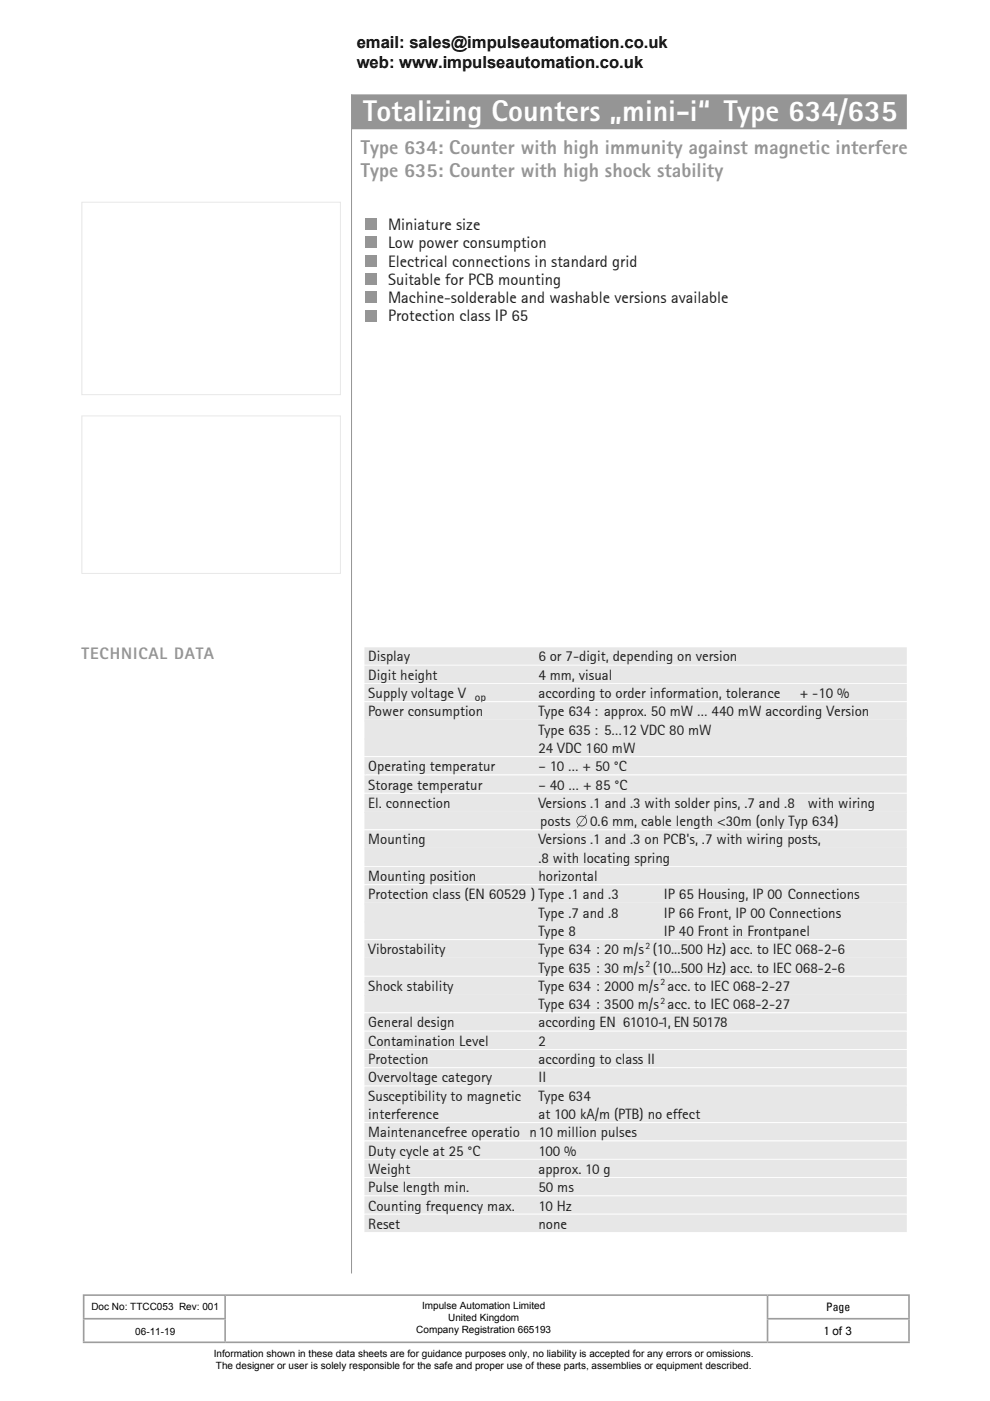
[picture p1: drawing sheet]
<svg xmlns="http://www.w3.org/2000/svg" width="210mm" height="297mm" viewBox="0 0 210 297" stroke-linecap="round" stroke-linejoin="round" font-family="sans-serif">
<defs><g id="words">
<text font-size="6.3" fill="#fff" x="77" y="25.7">Totalizing Counters „mini-i“ Type 634/635</text>
<g font-size="4.2" fill="#939598">
<text x="76.5" y="32.6">Type 634: Counter with high immunity against magnetic interfere</text>
<text x="76.5" y="37.5">Type 635: Counter with high shock stability</text>
</g>
<g font-size="3.5">
<text x="75.6" y="10.3">email: sales@impulseautomation.co.uk</text>
<text x="75.6" y="14.5">web: www.impulseautomation.co.uk</text>
</g>
<g font-size="3.5" fill="#231f20">
<text x="82.3" y="48.8">Miniature size</text>
<text x="82.3" y="52.6">Low power consumption</text>
<text x="82.3" y="56.5">Electrical connections in standard grid</text>
<text x="82.3" y="60.4">Suitable for PCB mounting</text>
<text x="82.3" y="64.3">Machine-solderable and washable versions available</text>
<text x="82.3" y="68.2">Protection class IP 65</text>
</g>
<text font-size="3.5" fill="#939598" x="17.3" y="139.7">TECHNICAL DATA</text>
<g font-size="3.2" fill="#231f20">
<text x="78.1" y="140.2">Display</text>
<text x="114.2" y="140.2">6 or 7-digit, depending on version</text>
<text x="78.1" y="144.1">Digit height</text>
<text x="78.1" y="148">Supply voltage V</text>
<text x="114.2" y="144.1">4 mm, visual</text>
<text x="114.2" y="148">according to order information, tolerance</text>
<text x="169.6" y="148">+ -10 %</text>
<text x="78.1" y="151.9">Power consumption</text>
<text x="114.2" y="155.8">Type 635 : 5…12 VDC 80 mW</text>
<text x="114.2" y="151.9">Type 634 : approx. 50 mW … 440 mW according Version</text>
<text x="114.2" y="159.6">24 VDC 160 mW</text>
<text x="78.1" y="163.5">Operating temperatur</text>
<text x="78.1" y="167.4">Storage temperatur</text>
<text x="114.2" y="163.5">– 10 … + 50 °C</text>
<text x="114.2" y="167.4">– 40 … + 85 °C</text>
<text x="78.1" y="171.3">El. connection</text>
<text x="114.2" y="171.3">Versions .1 and .3 with solder pins, .7 and .8</text>
<text x="171.3" y="171.3">with wiring</text>
<text x="78.1" y="179">Mounting</text>
<text x="114.2" y="179">Versions .1 and .3 on PCB's, .7 with wiring posts,</text>
<text x="114.6" y="175.2">posts</text>
<text x="125.1" y="175.2">0.6 mm, cable length &lt;30m (only Typ 634)</text>
<text x="114.2" y="182.9">.8 with locating spring</text>
<text x="78.1" y="186.8">Mounting position</text>
<text x="78.1" y="190.7">Protection class (EN 60529 ) Type .1 and .3</text>
<text x="114.2" y="186.8">horizontal</text>
<text x="140.8" y="190.7">IP 65 Housing, IP 00 Connections</text>
<text x="114.2" y="194.6">Type .7 and .8</text>
<text x="140.8" y="194.6">IP 66 Front, IP 00 Connections</text>
<text x="78.1" y="202.3">Vibrostability</text>
<text x="114.2" y="198.4">Type 8</text>
<text x="114.2" y="202.3">Type 634 : 20 m/s (10...500 Hz) acc. to IEC 068-2-6</text>
<text x="140.8" y="198.4">IP 40 Front in Frontpanel</text>
<text x="114.2" y="206.2">Type 635 : 30 m/s (10...500 Hz) acc. to IEC 068-2-6</text>
<text x="78.1" y="210.1">Shock stability</text>
<text x="114.2" y="214">Type 634 : 3500 m/s acc. to IEC 068-2-27</text>
<text x="114.2" y="210.1">Type 634 : 2000 m/s acc. to IEC 068-2-27</text>
<text x="78.1" y="217.8">General design</text>
<text x="78.1" y="221.7">Contamination Level</text>
<text x="114.2" y="217.8">according EN 61010-1, EN 50178</text>
<text x="114.2" y="221.7">2</text>
<text x="78.1" y="225.6">Protection</text>
<text x="114.2" y="225.6">according to class II</text>
<text x="78.1" y="229.5">Overvoltage category</text>
<text x="78.1" y="233.4">Susceptibility to magnetic</text>
<text x="114.2" y="229.5">II</text>
<text x="114.2" y="233.4">Type 634</text>
<text x="78.1" y="237.2">interference</text>
<text x="114.2" y="237.2">at 100 kA/m (PTB) no effect</text>
<text x="78.1" y="241.1">Maintenancefree operatio n10 million pulses</text>
<text x="78.1" y="245">Duty cycle at 25 °C</text>
<text x="114.2" y="245">100 %</text>
<text x="78.1" y="248.9">Weight</text>
<text x="114.2" y="248.9">approx. 10 g</text>
<text x="78.1" y="252.8">Pulse length min.</text>
<text x="78.1" y="256.7">Counting frequency max.</text>
<text x="114.2" y="252.8">50 ms</text>
<text x="114.2" y="256.7">10 Hz</text>
<text x="78.1" y="260.5">Reset</text>
<text x="114.2" y="260.5">none</text>
</g>
<text font-size="2.5" fill="#231f20" x="100.7" y="148.6">op</text>
<g font-size="2.5">
<text x="175.2" y="278">Page</text>
<text x="174.7" y="283">1 of 3</text>
</g>
<g font-size="2.1" fill="#231f20">
<text x="136.9" y="201.2">2</text>
<text x="136.9" y="205.1">2</text>
<text x="140.1" y="208.9">2</text>
<text x="140.1" y="212.8">2</text>
</g>
<g font-size="2.1">
<text x="19.4" y="277.7">Doc No: TTCC053 Rev: 001</text>
<text x="89.5" y="277.5">Impulse Automation Limited</text>
<text x="95" y="280">United Kingdom</text>
<text x="28.7" y="283">06-11-19</text>
<text x="45.3" y="287.7">Information shown in these data sheets are for guidance purposes only, no liability is accepted for any errors or omissions.</text>
<text x="88.3" y="282.6">Company Registration 665193</text>
<text x="45.8" y="290.2">The designer or user is solely responsible for the safe and proper use of these parts, assemblies or equipment described.</text>
</g>
</g></defs>
<path d="M74.5 20v250" fill="none" stroke="#939598" stroke-width=".21"/>
<path d="M17.4 42.9h54.8v40.8h-54.8z" fill="#fff"/>
<path d="M17.4 42.9h54.8v40.8h-54.8z" fill="none" stroke="#e6e7e8" stroke-width=".21"/>
<g fill="#939598">
<path d="M77.4 46.3h2.4v2.5h-2.4z"/>
<path d="M77.4 50.2h2.4v2.4h-2.4z"/>
<path d="M77.4 54.1h2.4v2.4h-2.4z"/>
<path d="M77.4 58h2.4v2.4h-2.4z"/>
<path d="M77.4 61.8h2.4v2.5h-2.4z"/>
<path d="M77.4 65.7h2.4v2.5h-2.4z"/>
</g>
<path d="M74.5 23.7h117.8" fill="none" stroke="#939598" stroke-width="7.4" stroke-linecap="butt"/>
<path d="M17.4 88.2h54.8v33.4h-54.8z" fill="none" stroke="#e6e7e8" stroke-width=".21"/>
<path d="M77.3 139.1h115M77.3 143h115M77.3 146.8h115M77.3 150.7h115M77.3 154.6h115M77.3 158.5h115M77.3 162.4h115M77.3 166.2h115M77.3 170.1h115M77.3 174h115" fill="none" stroke="#e6e7e8" stroke-width="3.7" stroke-linecap="butt"/>
<path d="M77.3 144.9h115M77.3 148.8h115M77.3 160.4h115M77.3 168.2h115M77.3 176h115M77.6 164.3h115" fill="none" stroke="#fff" stroke-width=".21"/>
<path d="M77.3 152.8h115M77.3 156.6h115M77.3 172.2h115" fill="none" stroke="#e6e7e8" stroke-width=".35"/>
<path d="M124 173.3l-1.2 1.6a.96 .96 0 0 0 1.3-.3 .96 .96 0 0 0-.1-1.3zM122.7 173.4a.95 .95 0 0 0 0 1.4l1.2-1.5-.6-.2zM122.4 173.4a1.11 1.11 0 0 1 1.5-.3l.3-.4 .1 .1-.3 .4a1.12 1.12 0 0 1 .3 1.5 1.12 1.12 0 0 1-1.6 .3l-.3 .5-.1-.1 .4-.4-.4-.4a1.09 1.09 0 0 1 .1-1.2z" fill="#231f20"/>
<g fill="none" stroke="#e6e7e8" stroke-width="3.7" stroke-linecap="butt">
<path d="M77.3 177.9h115M77.3 181.8h115M77.3 185.7h115M77.3 189.5h115M77.3 193.4h115M77.3 197.3h115M77.3 216.7h115M77.3 201.2h115M77.3 205.1h115M77.3 208.9h115M77.3 212.8h115M77.3 220.6h115"/>
<path d="M77.3 224.5h115M77.3 228.3h115M77.3 232.2h115M77.3 236.1h115M77.3 240h115M77.3 243.9h115M77.3 247.7h115M77.3 251.6h115M77.3 255.5h115M77.3 259.4h115"/>
</g>
<path d="M77.3 179.9h115M77.3 191.6h115M77.3 195.4h115M77.3 203.2h115M77.3 211h115M77.3 234.2h115" fill="none" stroke="#e6e7e8" stroke-width=".35"/>
<g fill="none" stroke="#fff" stroke-width=".21">
<path d="M77.3 183.7h115M77.3 187.6h115M77.3 199.2h115M77.3 207h115M77.3 214.8h115M77.3 218.6h115M77.3 222.5h115M77.3 226.4h115M77.3 230.3h115M77.3 238h115M77.3 241.9h115M77.3 245.8h115"/>
<path d="M77.3 249.7h115M77.3 253.6h115M77.3 257.4h115M77.3 261.3h115"/>
</g>
<path d="M17.6 274.4h175v10.4h-175z" fill="#fff"/>
<path d="M17.6 274.6h175.3M17.6 279.6h30.3M17.7 274.8v4.6M17.7 279.8v4.6M47.7 274.8v4.6M47.7 279.8v4.6M162.6 279.6h30.3M162.7 274.8v4.6M162.7 279.8v4.6M192.7 274.8v4.6M192.7 279.8v4.6M17.6 284.6h175.3" fill="none" stroke="#9c9e9f" stroke-width=".35"/>
<use href="#words"/>
</svg>
